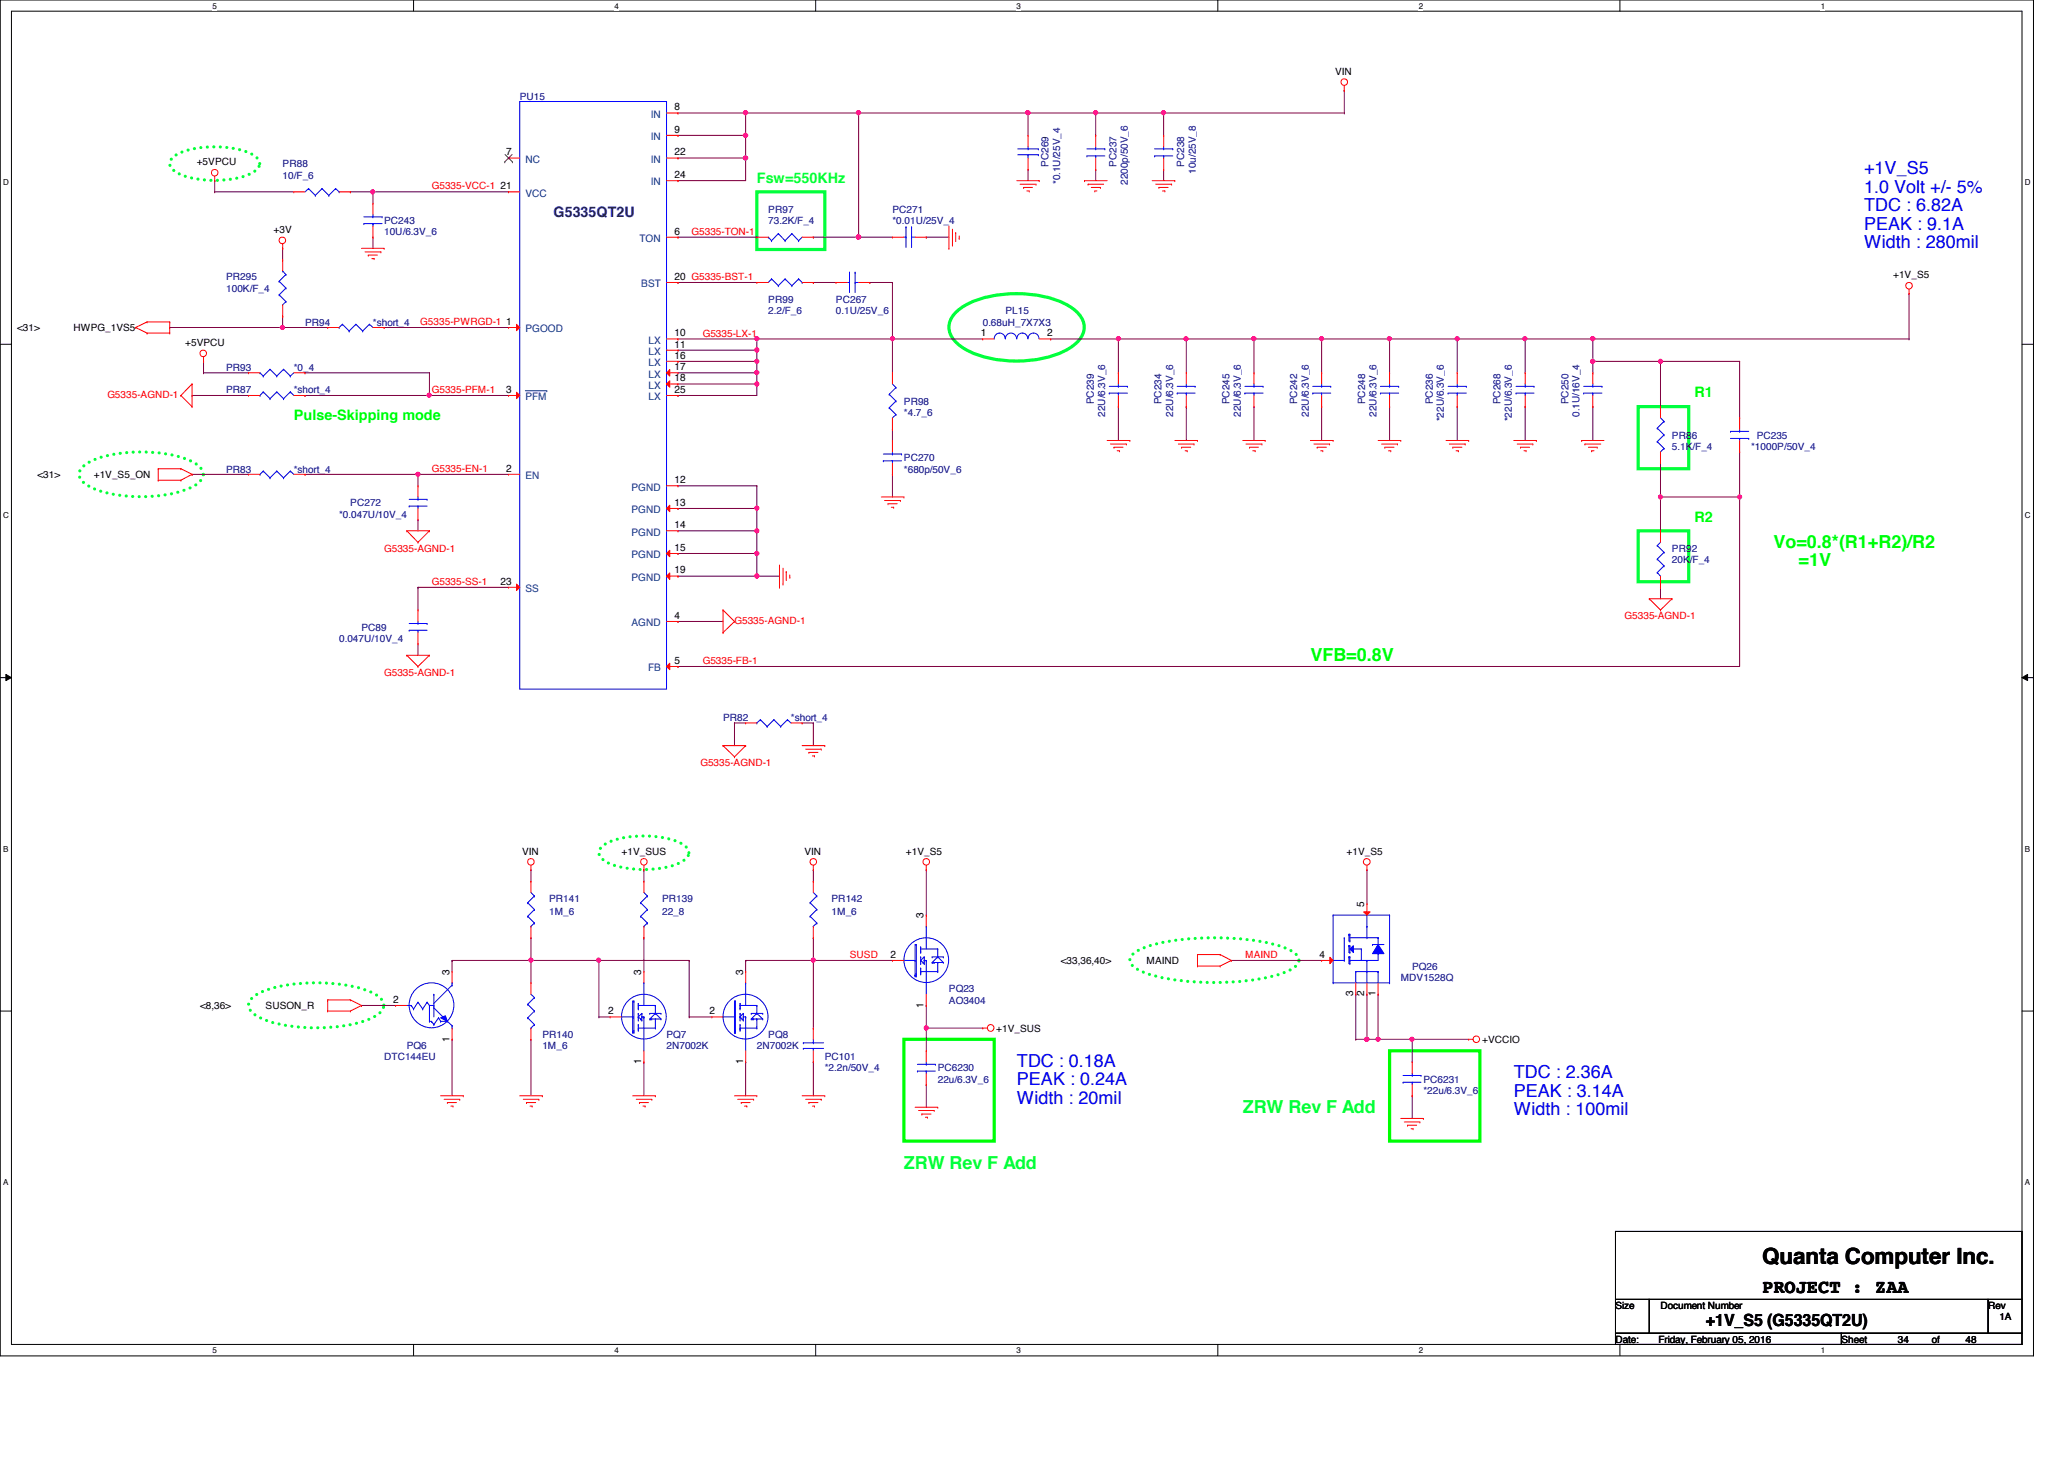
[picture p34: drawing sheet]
<svg xmlns="http://www.w3.org/2000/svg" width="297mm" height="210mm" viewBox="0 0 297 210" stroke-linecap="round" stroke-linejoin="round" font-family="sans-serif">
<defs><g id="words">
<text font-size="3.2" x="253.6" y="181.8">Quanta Computer Inc.</text>
<text font-size="2.8" x="253.6" y="186">PROJECT : ZAA</text>
<g font-size="2.6" fill="#00f">
<text x="268.3" y="25.1">+1V_S5</text>
<text x="268.3" y="27.7">1.0 Volt +/- 5%</text>
<text x="268.3" y="30.4">TDC : 6.82A</text>
<text x="268.3" y="33.1">PEAK : 9.1A</text>
<text x="268.3" y="35.7">Width : 280mil</text>
<text x="146.3" y="153.5">TDC : 0.18A</text>
<text x="217.8" y="155.1">TDC : 2.36A</text>
<text x="146.3" y="156.2">PEAK : 0.24A</text>
<text x="146.3" y="158.8">Width : 20mil</text>
<text x="217.8" y="157.8">PEAK : 3.14A</text>
<text x="217.8" y="160.4">Width : 100mil</text>
</g>
<g font-size="2.6" fill="#0f0">
<text x="255.2" y="78.8">Vo=0.8*(R1+R2)/R2</text>
<text x="258.8" y="81.4">=1V</text>
<text x="188.6" y="95">VFB=0.8V</text>
</g>
<g font-size="2.6" fill="#00ff40">
<text x="178.9" y="160.1">ZRW Rev F Add</text>
<text x="130.1" y="168.2">ZRW Rev F Add</text>
</g>
<text font-size="2.4" x="245.5" y="190.8">+1V_S5 (G5335QT2U)</text>
<text font-size="2.1" fill="#00ff40" x="108.9" y="26.3">Fsw=550KHz</text>
<text font-size="2.1" fill="#000080" x="79.7" y="31.2">G5335QT2U</text>
<g font-size="2.1" fill="#0f0">
<text x="243.9" y="57.1">R1</text>
<text x="42.3" y="60.4">Pulse-Skipping mode</text>
<text x="243.9" y="75.1">R2</text>
</g>
<g font-size="1.5" fill="#004080">
<text x="93.7" y="16.9">IN</text>
<text x="75.6" y="23.4">NC</text>
<text x="93.7" y="20.2">IN</text>
<text x="93.7" y="23.4">IN</text>
<text x="75.6" y="28.3">VCC</text>
<text x="93.7" y="26.7">IN</text>
<text x="92" y="34.8">TON</text>
<text x="92.3" y="41.3">BST</text>
<text x="75.6" y="47.8">PGOOD</text>
<text x="93.3" y="51.1">LX</text>
<text x="93.3" y="49.4">LX</text>
<text x="93.3" y="52.7">LX</text>
<text x="75.6" y="57.6">PFM</text>
<text x="93.3" y="54.3">LX</text>
<text x="93.3" y="55.9">LX</text>
<text x="93.3" y="57.6">LX</text>
<text x="75.6" y="68.9">EN</text>
<text x="90.9" y="70.6">PGND</text>
<text x="90.9" y="73.8">PGND</text>
<text x="90.9" y="77">PGND</text>
<text x="90.9" y="80.3">PGND</text>
<text x="90.9" y="83.6">PGND</text>
<text x="75.6" y="85.2">SS</text>
<text x="90.9" y="90.1">AGND</text>
<text x="93.3" y="96.6">FB</text>
</g>
<g font-size="1.5">
<text x="97.1" y="15.9">8</text>
<text x="72.9" y="22.4">7</text>
<text x="97.1" y="19.1">9</text>
<text x="97.1" y="22.4">22</text>
<text x="72" y="27.2">21</text>
<text x="97.1" y="25.6">24</text>
<text x="97.1" y="33.7">6</text>
<text x="97.1" y="40.3">20 G5335-BST-1</text>
<text x="72.9" y="46.7">1</text>
<text x="97.1" y="50">11</text>
<text x="97.1" y="48.4">10</text>
<text x="97.1" y="53.3">17</text>
<text x="97.1" y="51.6">16</text>
<text x="141.1" y="48.4">1</text>
<text x="150.7" y="48.4">2</text>
<text x="72.9" y="56.5">3</text>
<text x="97.1" y="54.9">18</text>
<text x="97.1" y="56.5">25</text>
<text x="72.9" y="67.9">2</text>
<text x="97.1" y="69.5">12</text>
<text x="97.1" y="72.8">13</text>
<text x="97.1" y="76">14</text>
<text x="97.1" y="79.2">15</text>
<text x="97.1" y="82.5">19</text>
<text x="72" y="84.1">23</text>
<text x="97.1" y="89">4</text>
<text x="97.1" y="95.5">5</text>
<text x="196.3" y="130.5" transform="rotate(-90 196.3 130.5)">5</text>
<text x="128.1" y="137.8">2</text>
<text x="132.9" y="132.1" transform="rotate(-90 132.9 132.1)">3</text>
<text x="189.9" y="137.8">4</text>
<text x="64.7" y="140.3" transform="rotate(-90 64.7 140.3)">3</text>
<text x="92.3" y="140.3" transform="rotate(-90 92.3 140.3)">3</text>
<text x="106.9" y="140.3" transform="rotate(-90 106.9 140.3)">3</text>
<text x="194.7" y="143.3" transform="rotate(-90 194.7 143.3)">3</text>
<text x="196.3" y="143.3" transform="rotate(-90 196.3 143.3)">2</text>
<text x="197.9" y="143.3" transform="rotate(-90 197.9 143.3)">1</text>
<text x="56.6" y="144.3">2</text>
<text x="64.7" y="149.9" transform="rotate(-90 64.7 149.9)">1</text>
<text x="87.5" y="145.9">2</text>
<text x="102.1" y="145.9">2</text>
<text x="132.9" y="145" transform="rotate(-90 132.9 145)">1</text>
<text x="92.3" y="153.1" transform="rotate(-90 92.3 153.1)">1</text>
<text x="106.9" y="153.1" transform="rotate(-90 106.9 153.1)">1</text>
</g>
<g font-size="1.4">
<text x="192.1" y="10.8">VIN</text>
<text x="28.3" y="23.8">+5VPCU</text>
<text x="39.4" y="33.5">+3V</text>
<text x="272.5" y="40">+1V_S5</text>
<text x="2.5" y="47.7">&lt;31&gt;</text>
<text x="10.6" y="47.7">HWPG_1VS5</text>
<text x="26.7" y="49.8">+5VPCU</text>
<text x="5.4" y="68.8">&lt;31&gt;</text>
<text x="13.5" y="68.8">+1V_S5_ON</text>
<text x="75.1" y="122.9">VIN</text>
<text x="89.4" y="122.9">+1V_SUS</text>
<text x="115.8" y="122.9">VIN</text>
<text x="130.4" y="122.9">+1V_S5</text>
<text x="193.8" y="122.9">+1V_S5</text>
<text x="152.7" y="138.7">&lt;33,36,40&gt;</text>
<text x="165" y="138.7">MAIND</text>
<text x="28.8" y="145.2">&lt;8,36&gt;</text>
<text x="38.2" y="145.2">SUSON_R</text>
<text x="143.4" y="148.5">+1V_SUS</text>
<text x="213.3" y="150.1">+VCCIO</text>
<text x="232.5" y="188.3">Size</text>
<text x="239" y="188.3">Document Number</text>
<text x="286.1" y="188.3">Rev</text>
<text x="287.7" y="189.9">1A</text>
<text x="232.5" y="193.2">Date:</text>
<text x="238.7" y="193.2">Friday, February 05, 2016</text>
<text x="265" y="193.2">Sheet</text>
<text x="273.1" y="193.2">34</text>
<text x="278" y="193.2">of</text>
<text x="282.9" y="193.2">48</text>
</g>
<g font-size="1.4" fill="#000080">
<text x="74.8" y="14.4">PU15</text>
<text x="40.7" y="24.1">PR88</text>
<text x="40.7" y="25.7">10/F_6</text>
<text x="150.9" y="24" transform="rotate(-90 150.9 24)">PC269</text>
<text x="152.6" y="26.5" transform="rotate(-90 152.6 26.5)">*0.1U/25V_4</text>
<text x="160.7" y="24" transform="rotate(-90 160.7 24)">PC237</text>
<text x="162.3" y="26.6" transform="rotate(-90 162.3 26.6)">2200p/50V_6</text>
<text x="170.4" y="24" transform="rotate(-90 170.4 24)">PC238</text>
<text x="172.1" y="25" transform="rotate(-90 172.1 25)">10u/25V_8</text>
<text x="55.3" y="32.2">PC243</text>
<text x="55.3" y="33.9">10U/6.3V_6</text>
<text x="110.6" y="30.6">PR97</text>
<text x="110.6" y="32.2">73.2K/F_4</text>
<text x="128.4" y="30.6">PC271</text>
<text x="128.4" y="32.2">*0.01U/25V_4</text>
<text x="32.6" y="40.3">PR295</text>
<text x="32.6" y="42">100K/F_4</text>
<text x="43.9" y="46.9">PR94</text>
<text x="53.7" y="46.9">*short_4</text>
<text x="110.6" y="43.6">PR99</text>
<text x="110.6" y="45.2">2.2/F_6</text>
<text x="120.3" y="43.6">PC267</text>
<text x="120.3" y="45.2">0.1U/25V_6</text>
<text x="141.4" y="46.9">0.68uH_7X7X3</text>
<text x="144.7" y="45.2">PL15</text>
<text x="32.6" y="53.3">PR93</text>
<text x="42.3" y="53.3">*0_4</text>
<text x="32.6" y="56.6">PR87</text>
<text x="42.3" y="56.6">*short_4</text>
<text x="130.1" y="58.3">PR98</text>
<text x="130.1" y="59.9">*4.7_6</text>
<text x="157.4" y="58.2" transform="rotate(-90 157.4 58.2)">PC239</text>
<text x="159" y="60" transform="rotate(-90 159 60)">22U/6.3V_6</text>
<text x="167.2" y="58.2" transform="rotate(-90 167.2 58.2)">PC234</text>
<text x="168.8" y="60" transform="rotate(-90 168.8 60)">22U/6.3V_6</text>
<text x="177" y="58.2" transform="rotate(-90 177 58.2)">PC245</text>
<text x="178.6" y="60" transform="rotate(-90 178.6 60)">22U/6.3V_6</text>
<text x="186.7" y="58.2" transform="rotate(-90 186.7 58.2)">PC242</text>
<text x="188.3" y="60" transform="rotate(-90 188.3 60)">22U/6.3V_6</text>
<text x="196.5" y="58.2" transform="rotate(-90 196.5 58.2)">PC248</text>
<text x="198.1" y="60" transform="rotate(-90 198.1 60)">22U/6.3V_6</text>
<text x="206.2" y="58.2" transform="rotate(-90 206.2 58.2)">PC236</text>
<text x="215.9" y="58.2" transform="rotate(-90 215.9 58.2)">PC268</text>
<text x="225.7" y="58.2" transform="rotate(-90 225.7 58.2)">PC250</text>
<text x="227.3" y="60" transform="rotate(-90 227.3 60)">0.1U/16V_4</text>
<text x="207.8" y="60.6" transform="rotate(-90 207.8 60.6)">*22U/6.3V_6</text>
<text x="217.6" y="60.6" transform="rotate(-90 217.6 60.6)">*22U/6.3V_6</text>
<text x="240.6" y="63.1">PR86</text>
<text x="240.6" y="64.7">5.1K/F_4</text>
<text x="252" y="64.7">*1000P/50V_4</text>
<text x="252.8" y="63.1">PC235</text>
<text x="32.6" y="68">PR83</text>
<text x="42.3" y="68">*short_4</text>
<text x="130.1" y="66.4">PC270</text>
<text x="130.1" y="68">*680p/50V_6</text>
<text x="48.8" y="74.5">*0.047U/10V_4</text>
<text x="50.4" y="72.9">PC272</text>
<text x="240.6" y="79.4">PR92</text>
<text x="240.6" y="81">20K/F_4</text>
<text x="48.8" y="92.4">0.047U/10V_4</text>
<text x="52" y="90.8">PC89</text>
<text x="104.1" y="103.8">PR82</text>
<text x="113.8" y="103.8">*short_4</text>
<text x="79" y="129.8">PR141</text>
<text x="79" y="131.7">1M_6</text>
<text x="95.3" y="129.8">PR139</text>
<text x="95.3" y="131.7">22_8</text>
<text x="119.7" y="129.8">PR142</text>
<text x="119.7" y="131.7">1M_6</text>
<text x="136.6" y="142.7">PQ23</text>
<text x="201.6" y="141.1">MDV1528Q</text>
<text x="203.2" y="139.5">PQ26</text>
<text x="78.1" y="149.3">PR140</text>
<text x="95.9" y="149.3">PQ7</text>
<text x="110.6" y="149.3">PQ8</text>
<text x="136.6" y="144.4">AO3404</text>
<text x="55.3" y="152.5">DTC144EU</text>
<text x="58.5" y="150.9">PQ6</text>
<text x="78.1" y="150.9">1M_6</text>
<text x="95.9" y="150.9">2N7002K</text>
<text x="108.9" y="150.9">2N7002K</text>
<text x="118.7" y="152.5">PC101</text>
<text x="118.7" y="154.1">*2.2n/50V_4</text>
<text x="135" y="154.1">PC6230</text>
<text x="135" y="155.8">22u/6.3V_6</text>
<text x="204.8" y="155.8">PC6231</text>
<text x="204.8" y="157.4">*22u/6.3V_6</text>
</g>
<g font-size="1.4" fill="#f00">
<text x="62.1" y="27.3">G5335-VCC-1</text>
<text x="99.5" y="33.8">G5335-TON-1</text>
<text x="60.5" y="46.8">G5335-PWRGD-1</text>
<text x="101.1" y="48.4">G5335-LX-1</text>
<text x="15.4" y="57.3">G5335-AGND-1</text>
<text x="62.1" y="56.6">G5335-PFM-1</text>
<text x="62.1" y="67.9">G5335-EN-1</text>
<text x="55.3" y="79.4">G5335-AGND-1</text>
<text x="62.1" y="84.2">G5335-SS-1</text>
<text x="105.7" y="89.8">G5335-AGND-1</text>
<text x="233.8" y="89.1">G5335-AGND-1</text>
<text x="101.1" y="95.5">G5335-FB-1</text>
<text x="55.3" y="97.2">G5335-AGND-1</text>
<text x="100.8" y="110.2">G5335-AGND-1</text>
<text x="122.3" y="137.8">SUSD</text>
<text x="179.2" y="137.8">MAIND</text>
</g>
<g font-size="1.2">
<text x="30.6" y="1.2">5</text>
<text x="88.4" y="1.2">4</text>
<text x="146.3" y="1.2">3</text>
<text x="204.2" y="1.2">2</text>
<text x="262" y="1.2">1</text>
<text x=".5" y="26.6">D</text>
<text x="291.4" y="26.6">D</text>
<text x=".5" y="74.5">C</text>
<text x="291.4" y="74.5">C</text>
<text x=".5" y="122.5">B</text>
<text x="291.4" y="122.5">B</text>
<text x=".5" y="170.5">A</text>
<text x="291.4" y="170.5">A</text>
<text x="30.6" y="194.6">5</text>
<text x="88.4" y="194.6">4</text>
<text x="146.3" y="194.6">3</text>
<text x="204.2" y="194.6">2</text>
<text x="262" y="194.6">1</text>
</g>
</g></defs>
<path d="M0 0h292.6v195.1h-292.6zM1.6 1.6h289.4v191.8h-289.4z" fill="none" stroke="#000" stroke-width=".14"/>
<g fill="#fff">
<path d="M30.6 .2h.6v1.3h-.6z"/>
<path d="M30.6 193.6h.6v1.3h-.6z"/>
</g>
<path d="M59.5 0v1.6M59.5 193.4v1.6" fill="none" stroke="#000" stroke-width=".14"/>
<g fill="#fff">
<path d="M88.4 .2h.6v1.3h-.6z"/>
<path d="M88.4 193.6h.6v1.3h-.6z"/>
</g>
<path d="M117.4 0v1.6M117.4 193.4v1.6" fill="none" stroke="#000" stroke-width=".14"/>
<g fill="#fff">
<path d="M146.3 .2h.6v1.3h-.6z"/>
<path d="M146.3 193.6h.6v1.3h-.6z"/>
</g>
<path d="M175.3 0v1.6M175.3 193.4v1.6" fill="none" stroke="#000" stroke-width=".14"/>
<g fill="#fff">
<path d="M204.2 .2h.6v1.3h-.6z"/>
<path d="M204.2 193.6h.6v1.3h-.6z"/>
</g>
<path d="M233.1 0v1.6M233.1 193.4v1.6" fill="none" stroke="#000" stroke-width=".14"/>
<g fill="#fff">
<path d="M262 .2h.6v1.3h-.6z"/>
<path d="M262 193.6h.6v1.3h-.6z"/>
<path d="M.5 25.6h.8v1.3h-.8z"/>
<path d="M291.4 25.6h.8v1.3h-.8z"/>
<path d="M.5 73.5h.8v1.3h-.8z"/>
<path d="M291.4 73.5h.8v1.3h-.8z"/>
</g>
<path d="M0 49.5h1.6M291 49.5h1.6" fill="none" stroke="#000" stroke-width=".14"/>
<g fill="#fff">
<path d="M.5 121.5h.7v1.3h-.7z"/>
<path d="M291.4 121.5h.7v1.3h-.7z"/>
</g>
<path d="M0 97.5h1.6M.8 97l.8 .5-.8 .4zM291 97.5l.8-.5v.9zM291 97.5h1.6" fill="none" stroke="#000" stroke-width=".14"/>
<path d="M.8 97l.8 .5-.8 .4zM291 97.5l.8-.5v.9z" fill="#000"/>
<g fill="#fff">
<path d="M.5 169.4h.7v1.3h-.7z"/>
<path d="M291.4 169.4h.7v1.3h-.7z"/>
</g>
<path d="M0 145.5h1.6M291 145.5h1.6" fill="none" stroke="#000" stroke-width=".14"/>
<path d="M24.8 22.7a8.3 8.3 0 0 1 4.9-1.5 12.9 12.9 0 0 1 6.8 1.1 1.28 1.28 0 0 1 .9 1.2 1.28 1.28 0 0 1-.9 1.2 13.4 13.4 0 0 1-8.9 .9 4.9 4.9 0 0 1-3.1-1.6l-.1-.5 .1-.4zM11.8 67.2a9.9 9.9 0 0 1 5.7-2 19.9 19.9 0 0 1 10 1.1 2.49 2.49 0 0 1 1.7 1.9 2.5 2.5 0 0 1-1.7 1.9 20.1 20.1 0 0 1-14.4 0 2.49 2.49 0 0 1-1.7-1.9l.1-.5zM86.6 121.8a8.3 8.3 0 0 1 4.9-1.5 12.9 12.9 0 0 1 6.8 1.2 1.28 1.28 0 0 1 .8 1.2 1.28 1.28 0 0 1-.8 1.2 13.4 13.4 0 0 1-8.9 .9 4.9 4.9 0 0 1-3.1-1.7l-.1-.4 .1-.5zM163 137.3a11.5 11.5 0 0 1 5.6-1.9 40.6 40.6 0 0 1 14.8 .5 7.6 7.6 0 0 1 3.1 1.4 1.04 1.04 0 0 1 0 1.7 11.8 11.8 0 0 1-5.6 1.9 38.3 38.3 0 0 1-15.8-.8 4.3 4.3 0 0 1-2.4-1.5l-.1-.5 .1-.4zM36.2 143.7a9.5 9.5 0 0 1 5.2-2 25.6 25.6 0 0 1 11.5 .8 3.9 3.9 0 0 1 2.2 1.6 1.5 1.5 0 0 1-.8 1.9 13.5 13.5 0 0 1-6 1.7 24 24 0 0 1-10.2-1 4 4 0 0 1-2.2-1.6l-.1-.5 .1-.5z" fill="none" stroke="#00ff40" stroke-width=".47" stroke-dasharray="0 .9"/>
<path d="M130.1 149.5h13v14.7h-13zM200 151.2h13v13h-13z" fill="none" stroke="#0f0" stroke-width=".47"/>
<path d="M108.9 27.6h9.8v8.3h-9.8zM137.5 45a10.5 10.5 0 0 1 6-2.5 16.8 16.8 0 0 1 10.1 1.4 4.1 4.1 0 0 1 2.4 3.2 3.4 3.4 0 0 1-1.5 2.6 14.8 14.8 0 0 1-9.6 2.2 12.9 12.9 0 0 1-6.8-2.2 3.2 3.2 0 0 1-1.4-3.3l.3-.7zM235.8 58.5h7.2v8.9h-7.2zM235.8 76.4h7.2v7.3h-7.2z" fill="none" stroke="#00ff40" stroke-width=".47"/>
<path d="M177.2 138.2h.1M177.2 138.2h13M133.3 147.9h.1M133.3 147.9h8.1M133.3 147.9v3.3M195.1 149.5h.1M196.7 143h.1M196.7 143v6.5h-1.6M203.2 149.5h.1M203.2 149.5h8.2" fill="none" stroke="#800040" stroke-width=".14"/>
<circle cx="196.7" cy="149.5" r=".31" fill="#f0f"/>
<circle cx="196.7" cy="149.5" r=".31" fill="none" stroke="#f0f" stroke-width=".14"/>
<path d="M195.1 143h.1M195.1 143v6.5M198.3 143h.1M198.3 143v6.5" fill="none" stroke="#800040" stroke-width=".14"/>
<circle cx="198.3" cy="149.5" r=".3" fill="#f0f"/>
<circle cx="198.3" cy="149.5" r=".3" fill="none" stroke="#f0f" stroke-width=".14"/>
<g fill="none" stroke="#800040" stroke-width=".14">
<path d="M65.1 138.2h.1M65.1 138.2h21.1M76.4 134.9h.1M76.4 125.1h.1M76.4 138.2h.1M76.4 125.1v1.7M76.4 134.9v3.3M92.7 125.1h.1M92.7 125.1v1.7M117 125.1h.1M117 125.1v1.7M133.3 125.1h.1"/>
<path d="M133.3 125.1v6.6M65.1 149.5h.1M65.1 149.5v8.1M76.4 149.5h.1M76.4 149.5v8.1M92.7 152.8h.1M92.7 152.8v4.8M99.2 146.3h.1M99.2 146.3h3.2M107.3 152.8h.1M107.3 152.8v4.8"/>
</g>
<circle cx="76.4" cy="138.1" r=".3" fill="#f0f"/>
<circle cx="76.4" cy="138.1" r=".3" fill="none" stroke="#f0f" stroke-width=".14"/>
<path d="M65.1 138.2h.1M65.1 138.2v1.6M76.4 138.2h.1M76.4 138.2v3.2M86.2 138.2h.1M86.2 138.2v8.1M86.2 138.2h13M92.7 134.9h.1M92.7 134.9v4.9M99.2 138.2h.1M99.2 138.2v8.1" fill="none" stroke="#800040" stroke-width=".14"/>
<circle cx="86.1" cy="138.1" r=".3" fill="#f0f"/>
<circle cx="86.1" cy="138.1" r=".3" fill="none" stroke="#f0f" stroke-width=".14"/>
<path d="M107.3 138.2h.1M107.3 138.2h21.1M107.3 138.2v1.6M117 138.2h.1M117 134.9h.1M117 134.9v13M52 144.7h.1M52 144.7h4.9M86.2 146.3h.1M86.2 146.3h1.6M117 152.8h.1M117 152.8v4.8" fill="none" stroke="#800040" stroke-width=".14"/>
<circle cx="117" cy="138.1" r=".3" fill="#f0f"/>
<circle cx="117" cy="138.1" r=".3" fill="none" stroke="#f0f" stroke-width=".14"/>
<path d="M196.7 125.1h.1M196.7 125.1v4.9M133.3 156h.1M133.3 144.7h.1M133.3 144.7v3.2M133.3 156v3.3M196.7 149.5h.1M196.7 149.5h1.6M203.2 149.5h.1M203.2 157.6h.1M203.2 149.5v3.3M203.2 157.6v3.3" fill="none" stroke="#800040" stroke-width=".14"/>
<circle cx="133.3" cy="147.9" r=".31" fill="#f0f"/>
<circle cx="133.3" cy="147.9" r=".31" fill="none" stroke="#f0f" stroke-width=".14"/>
<path d="M198.3 149.5h.1M198.3 149.5h4.9" fill="none" stroke="#800040" stroke-width=".14"/>
<circle cx="203.2" cy="149.5" r=".3" fill="#f0f"/>
<circle cx="203.2" cy="149.5" r=".3" fill="none" stroke="#f0f" stroke-width=".14"/>
<path d="M24.4 47.1h.1M24.4 47.1h16.3" fill="none" stroke="#800040" stroke-width=".14"/>
<circle cx="40.6" cy="47.1" r=".3" fill="#f0f"/>
<circle cx="40.6" cy="47.1" r=".3" fill="none" stroke="#f0f" stroke-width=".14"/>
<path d="M40.7 45.5h.1M40.7 45.5v1.6M209.7 48.8h.1M209.7 48.8h19.5M219.5 48.8h.1M219.5 48.8v4.8M229.2 52h.1M229.2 52h9.8" fill="none" stroke="#800040" stroke-width=".14"/>
<circle cx="219.5" cy="48.7" r=".3" fill="#f0f"/>
<circle cx="219.5" cy="48.7" r=".3" fill="none" stroke="#f0f" stroke-width=".14"/>
<path d="M219.5 58.5h.1M219.5 58.5v4.9M250.4 71.5h.1M250.4 71.5v24.4" fill="none" stroke="#800040" stroke-width=".14"/>
<circle cx="250.4" cy="71.5" r=".3" fill="#f0f"/>
<circle cx="250.4" cy="71.5" r=".3" fill="none" stroke="#f0f" stroke-width=".14"/>
<path d="M97.6 16.3h.1M97.6 16.3h9.7M123.6 16.3h.1M123.6 16.3v17.8h-6.6M117 34.1h.1" fill="none" stroke="#800040" stroke-width=".14"/>
<circle cx="123.5" cy="34.1" r=".32" fill="#f0f"/>
<circle cx="123.5" cy="34.1" r=".32" fill="none" stroke="#f0f" stroke-width=".14"/>
<path d="M107.3 16.3h.1M107.3 16.3h16.3" fill="none" stroke="#800040" stroke-width=".14"/>
<circle cx="107.3" cy="16.2" r=".31" fill="#f0f"/>
<circle cx="107.3" cy="16.2" r=".31" fill="none" stroke="#f0f" stroke-width=".14"/>
<path d="M148 16.3h.1M148 16.3v3.2M157.7 16.3h.1M157.7 16.3v3.2M193.5 13h.1M193.5 13v3.3M53.7 34.1h.1M53.7 34.1v1.6M107.3 22.7h.1M107.3 22.7v3.3M148 24.4h.1M148 24.4v1.6" fill="none" stroke="#800040" stroke-width=".14"/>
<circle cx="107.3" cy="22.7" r=".31" fill="#f0f"/>
<circle cx="107.3" cy="22.7" r=".31" fill="none" stroke="#f0f" stroke-width=".14"/>
<path d="M167.5 16.3h26M193.5 16.3h.1" fill="none" stroke="#800040" stroke-width=".14"/>
<circle cx="167.4" cy="16.2" r=".3" fill="#f0f"/>
<circle cx="167.4" cy="16.2" r=".3" fill="none" stroke="#f0f" stroke-width=".14"/>
<path d="M148 16.3h.1M148 16.3h9.7M97.6 26h.1M97.6 26h9.7M97.6 69.9h.1M97.6 79.6h.1M97.6 69.9h11.3M97.6 79.6h11.3" fill="none" stroke="#800040" stroke-width=".14"/>
<circle cx="108.9" cy="79.6" r=".3" fill="#f0f"/>
<circle cx="108.9" cy="79.6" r=".3" fill="none" stroke="#f0f" stroke-width=".14"/>
<path d="M108.9 82.9h.1M108.9 82.9h3.3" fill="none" stroke="#800040" stroke-width=".14"/>
<circle cx="108.9" cy="82.9" r=".31" fill="#f0f"/>
<circle cx="108.9" cy="82.9" r=".31" fill="none" stroke="#f0f" stroke-width=".14"/>
<path d="M97.6 40.6h.1M97.6 40.6h11.3M108.9 55.2h.1M108.9 55.2v1.7M97.6 73.2h.1M97.6 76.4h.1M97.6 76.4h11.3M108.9 69.9h.1M108.9 69.9v3.3h-11.3M97.6 82.9h.1M97.6 82.9h11.3" fill="none" stroke="#800040" stroke-width=".14"/>
<circle cx="108.9" cy="55.2" r=".3" fill="#f0f"/>
<circle cx="108.9" cy="55.2" r=".3" fill="none" stroke="#f0f" stroke-width=".14"/>
<path d="M97.6 56.9h.1M97.6 56.9h11.3M108.9 48.8h.1M108.9 48.8v1.6" fill="none" stroke="#800040" stroke-width=".14"/>
<circle cx="108.9" cy="50.4" r=".31" fill="#f0f"/>
<circle cx="108.9" cy="50.4" r=".31" fill="none" stroke="#f0f" stroke-width=".14"/>
<circle cx="108.9" cy="48.7" r=".3" fill="#f0f"/>
<circle cx="108.9" cy="48.7" r=".3" fill="none" stroke="#f0f" stroke-width=".14"/>
<path d="M97.6 50.4h.1M97.6 50.4h11.3M108.9 52h.1M108.9 52v1.6" fill="none" stroke="#800040" stroke-width=".14"/>
<circle cx="108.9" cy="53.6" r=".3" fill="#f0f"/>
<circle cx="108.9" cy="53.6" r=".3" fill="none" stroke="#f0f" stroke-width=".14"/>
<circle cx="108.9" cy="52" r=".3" fill="#f0f"/>
<circle cx="108.9" cy="52" r=".3" fill="none" stroke="#f0f" stroke-width=".14"/>
<path d="M53.7 27.6h.1M53.7 27.6h19.5M97.6 53.6h.1M97.6 53.6h11.3M60.2 84.5h.1M60.2 84.5h13" fill="none" stroke="#800040" stroke-width=".14"/>
<circle cx="53.6" cy="27.6" r=".3" fill="#f0f"/>
<circle cx="53.6" cy="27.6" r=".3" fill="none" stroke="#f0f" stroke-width=".14"/>
<path d="M107.3 16.3h.1M107.3 16.3v3.2M53.7 27.6h.1M53.7 27.6v1.7M97.6 55.2h.1M97.6 52h.1M108.9 53.6h.1M108.9 50.4h.1M108.9 50.4v1.6h-11.3M108.9 53.6v1.6h-11.3" fill="none" stroke="#800040" stroke-width=".14"/>
<circle cx="107.3" cy="19.5" r=".31" fill="#f0f"/>
<circle cx="107.3" cy="19.5" r=".31" fill="none" stroke="#f0f" stroke-width=".14"/>
<g fill="none" stroke="#800040" stroke-width=".14">
<path d="M97.6 19.5h.1M97.6 19.5h9.7M107.3 19.5h.1M107.3 19.5v3.2h-9.7M97.6 22.7h.1M40.7 47.1h.1M40.7 47.1h6.5M55.3 47.1h.1M55.3 47.1h17.9M128.4 48.8h.1M128.4 48.8h13M190.2 48.8h.1"/>
<path d="M190.2 48.8h9.8M200 58.5h.1M200 48.8h.1M200 48.8v4.8M200 58.5v4.9M274.7 42.2h.1M274.7 42.2v6.6M60.2 74.8h.1M60.2 74.8v1.6M60.2 92.6h.1M60.2 84.5h.1M60.2 84.5v3.3"/>
<path d="M60.2 92.6v1.7M97.6 89.4h.1M97.6 89.4h6.5"/>
</g>
<circle cx="199.9" cy="48.7" r=".3" fill="#f0f"/>
<circle cx="199.9" cy="48.7" r=".3" fill="none" stroke="#f0f" stroke-width=".14"/>
<g fill="none" stroke="#800040" stroke-width=".14">
<path d="M29.3 52h.1M29.3 53.6h.1M29.3 52v1.6M29.3 53.6h6.5M128.4 40.6h.1M128.4 40.6v8.2M151.2 48.8h.1M151.2 48.8h9.7M43.9 68.2h.1M43.9 68.2h16.3M60.2 68.2h.1M60.2 68.2v1.7"/>
<path d="M97.6 95.9h.1M97.6 95.9h152.8"/>
</g>
<circle cx="60.2" cy="68.2" r=".3" fill="#f0f"/>
<circle cx="60.2" cy="68.2" r=".3" fill="none" stroke="#f0f" stroke-width=".14"/>
<path d="M108.9 73.2h.1M108.9 73.2v3.2" fill="none" stroke="#800040" stroke-width=".14"/>
<circle cx="108.9" cy="76.4" r=".3" fill="#f0f"/>
<circle cx="108.9" cy="76.4" r=".3" fill="none" stroke="#f0f" stroke-width=".14"/>
<circle cx="108.9" cy="73.1" r=".3" fill="#f0f"/>
<circle cx="108.9" cy="73.1" r=".3" fill="none" stroke="#f0f" stroke-width=".14"/>
<path d="M43.9 56.9h.1M43.9 56.9h17.9M239 66.6h.1M239 66.6v4.9" fill="none" stroke="#800040" stroke-width=".14"/>
<circle cx="61.8" cy="56.8" r=".3" fill="#f0f"/>
<circle cx="61.8" cy="56.8" r=".3" fill="none" stroke="#f0f" stroke-width=".14"/>
<g fill="none" stroke="#800040" stroke-width=".14">
<path d="M123.6 34.1h.1M123.6 34.1h4.8M133.3 34.1h.1M133.3 34.1h3.3M27.6 56.9h.1M27.6 56.9h8.2M61.8 53.6h.1M61.8 56.9h.1M61.8 53.6v3.3M61.8 56.9h11.4M97.6 48.8h.1M97.6 48.8h30.8"/>
<path d="M108.9 48.8h.1M170.7 58.5h.1M170.7 48.8h.1M170.7 48.8h9.8M170.7 58.5v4.9M180.5 58.5h.1M180.5 48.8h.1M180.5 48.8v4.8M180.5 58.5v4.9M190.2 58.5h.1M190.2 58.5v4.9M60.2 68.2h.1"/>
<path d="M60.2 68.2h13M108.9 76.4h.1M108.9 79.6h.1M108.9 76.4v6.5M250.4 65h.1M250.4 65v6.5"/>
</g>
<circle cx="180.4" cy="48.7" r=".31" fill="#f0f"/>
<circle cx="180.4" cy="48.7" r=".31" fill="none" stroke="#f0f" stroke-width=".14"/>
<path d="M190.2 48.8h.1M190.2 48.8v4.8" fill="none" stroke="#800040" stroke-width=".14"/>
<circle cx="190.2" cy="48.7" r=".3" fill="#f0f"/>
<circle cx="190.2" cy="48.7" r=".3" fill="none" stroke="#f0f" stroke-width=".14"/>
<path d="M43.9 53.6h.1M43.9 53.6h17.9M160.9 58.5h.1M160.9 48.8h.1M160.9 48.8v4.8M160.9 58.5v4.9" fill="none" stroke="#800040" stroke-width=".14"/>
<circle cx="160.9" cy="48.7" r=".3" fill="#f0f"/>
<circle cx="160.9" cy="48.7" r=".3" fill="none" stroke="#f0f" stroke-width=".14"/>
<path d="M160.9 48.8h.1M160.9 48.8h9.8M170.7 48.8h.1M170.7 48.8v4.8" fill="none" stroke="#800040" stroke-width=".14"/>
<circle cx="170.7" cy="48.7" r=".3" fill="#f0f"/>
<circle cx="170.7" cy="48.7" r=".3" fill="none" stroke="#f0f" stroke-width=".14"/>
<path d="M239 52h.1M239 52h11.4M239 71.5h.1M239 71.5h11.4" fill="none" stroke="#800040" stroke-width=".14"/>
<circle cx="239" cy="52" r=".3" fill="#f0f"/>
<circle cx="239" cy="52" r=".3" fill="none" stroke="#f0f" stroke-width=".14"/>
<path d="M229.2 58.5h.1M229.2 58.5v4.9M250.4 52h.1M250.4 52v8.1M239 71.5h.1M239 71.5v4.9" fill="none" stroke="#800040" stroke-width=".14"/>
<circle cx="239" cy="71.5" r=".3" fill="#f0f"/>
<circle cx="239" cy="71.5" r=".3" fill="none" stroke="#f0f" stroke-width=".14"/>
<path d="M229.2 48.8h.1M229.2 48.8v3.2M128.4 61.8h.1M128.4 61.8v1.6" fill="none" stroke="#800040" stroke-width=".14"/>
<circle cx="229.2" cy="52" r=".31" fill="#f0f"/>
<circle cx="229.2" cy="52" r=".31" fill="none" stroke="#f0f" stroke-width=".14"/>
<circle cx="229.2" cy="48.7" r=".31" fill="#f0f"/>
<circle cx="229.2" cy="48.7" r=".31" fill="none" stroke="#f0f" stroke-width=".14"/>
<g fill="none" stroke="#800040" stroke-width=".14">
<path d="M97.6 34.1h.1M97.6 34.1h11.3M117 40.6h.1M117 40.6h3.3M125.2 40.6h.1M125.2 40.6h3.2M128.4 48.8h.1M128.4 48.8v4.8M180.5 48.8h.1M180.5 48.8h9.7M229.2 52h.1M229.2 52v1.6"/>
<path d="M239 52h.1M239 52v6.5M128.4 68.2h.1M128.4 68.2v3.3M239 84.5h.1M239 84.5v1.6M105.7 104h.1M105.7 104v3.3M115.4 104h.1M115.4 104h1.6M117 104h.1M117 104v3.3"/>
</g>
<circle cx="128.4" cy="48.7" r=".3" fill="#f0f"/>
<circle cx="128.4" cy="48.7" r=".3" fill="none" stroke="#f0f" stroke-width=".14"/>
<path d="M123.6 16.3h.1M123.6 16.3h24.4M105.7 104h.1M105.7 104h1.6" fill="none" stroke="#800040" stroke-width=".14"/>
<circle cx="147.9" cy="16.2" r=".31" fill="#f0f"/>
<circle cx="147.9" cy="16.2" r=".31" fill="none" stroke="#f0f" stroke-width=".14"/>
<circle cx="123.6" cy="16.2" r=".31" fill="#f0f"/>
<circle cx="123.6" cy="16.2" r=".31" fill="none" stroke="#f0f" stroke-width=".14"/>
<path d="M200 48.8h.1M200 48.8h9.7M209.7 58.5h.1M209.7 48.8h.1M209.7 48.8v4.8M209.7 58.5v4.9" fill="none" stroke="#800040" stroke-width=".14"/>
<circle cx="209.7" cy="48.7" r=".3" fill="#f0f"/>
<circle cx="209.7" cy="48.7" r=".3" fill="none" stroke="#f0f" stroke-width=".14"/>
<g fill="none" stroke="#800040" stroke-width=".14">
<path d="M157.7 16.3h.1M157.7 16.3h9.8M167.5 16.3h.1M167.5 16.3v3.2M30.9 27.6h.1M30.9 26h.1M30.9 27.6h11.4M30.9 26v1.6M50.4 27.6h.1M50.4 27.6h3.3M229.2 48.8h45.5M274.7 48.8h.1"/>
<path d="M27.6 68.2h.1M27.6 68.2h8.2"/>
</g>
<circle cx="157.7" cy="16.2" r=".3" fill="#f0f"/>
<circle cx="157.7" cy="16.2" r=".3" fill="none" stroke="#f0f" stroke-width=".14"/>
<path d="M40.7 35.7h.1M40.7 35.7v1.7M157.7 24.4h.1M157.7 24.4v1.6M167.5 24.4h.1M167.5 24.4v1.6" fill="none" stroke="#800040" stroke-width=".14"/>
<g fill="none" stroke="#f00" stroke-width=".14">
<path d="M193.5 13h.1M193.5 12.3v.7M30.9 26h.1M30.9 25.4v.6M40.7 35.7h.1M40.7 35.1v.6M52 35.7h3.3M52.5 36.2h2.3M53 36.7h.1M53 36.7h1.3M53.5 37.2h.3M53.8 37.2h.1"/>
<path d="M54.8 36.2h.1M55.3 35.7h.1M136.6 35.7h.1M136.6 32.5v3.2M137.1 35.3h.1M137.1 33v2.3M137.5 33.5h.1M137.5 33.5v1.3M138 34.3h.1M138 34v.3M146.3 26h3.3M146.8 26.5h2.3"/>
<path d="M147.3 27h.1M147.3 27h1.3M147.8 27.5h.3M148.1 27.5h.1M149.1 26.5h.1M149.6 26h.1M156.1 26h.1M156.1 26h3.2M156.6 26.5h.1M156.6 26.5h2.2M157.1 27h1.3M157.6 27.5h.1"/>
<path d="M157.6 27.5h.3M158.4 27h.1M165.8 26h3.3M166.3 26.5h2.3M166.8 27h.1M166.8 27h1.3M167.3 27.5h.3M167.6 27.5h.1M168.6 26.5h.1M169.1 26h.1M19.5 47.1h.1M19.5 47.1l1.7 .8"/>
<path d="M21.2 47.9h.1M21.2 46.3h.1M21.2 47.9h3.2M21.2 46.3l-1.7 .8M21.2 46.3h3.2M24.4 46.3h.1M24.4 47.9h.1M24.4 46.3v1.6M26 56.9h.1M26 56.9l1.6 1.6M27.6 58.5h.1M27.6 55.2h.1"/>
<path d="M27.6 55.2v3.3M27.6 55.2l-1.6 1.7M29.3 52h.1M29.3 51.4v.6M274.7 42.2h.1M274.7 41.6v.6M22.8 67.4h.1M22.8 69.1h.1M22.8 67.4h3.2M22.8 67.4v1.7M22.8 69.1h3.2M26 67.4h.1"/>
<path d="M26 69.1h.1M26 67.4l1.6 .8M27.6 68.2h.1M27.6 68.2l-1.6 .9M58.5 76.4h.1M58.5 76.4h3.3M58.5 76.4l1.7 1.6M60.2 78h.1M61.8 76.4h.1M61.8 76.4l-1.6 1.6M126.8 71.5h3.3M127.3 72h2.3"/>
<path d="M127.8 72.5h.1M127.8 72.5h1.3M128.3 73h.3M128.6 73h.1M129.6 72h.1M130.1 71.5h.1M159.3 63.4h3.3M159.8 63.9h2.3M160.3 64.3h.1M160.3 64.3h1.3M160.8 64.9h.3M161.1 64.9h.1"/>
<path d="M162.1 63.9h.1M162.6 63.4h.1M169.1 63.4h3.2M169.6 63.9h2.2M170 64.3h.1M170 64.3h1.4M170.6 64.9h.3M170.9 64.9h.1M171.8 63.9h.1M172.3 63.4h.1M178.9 63.4h3.2M179.3 63.9h2.3"/>
<path d="M179.8 64.3h.1M179.8 64.3h1.3M180.3 64.9h.3M180.6 64.9h.1M181.6 63.9h.1M182.1 63.4h.1M188.6 63.4h3.3M189.1 63.9h2.2M189.6 64.3h.1M189.6 64.3h1.3M190.1 64.9h.3M190.4 64.9h.1"/>
<path d="M191.3 63.9h.1M191.9 63.4h.1M198.3 63.4h3.3M198.8 63.9h2.3M199.3 64.3h.1M199.3 64.3h1.3M199.8 64.9h.3M200.1 64.9h.1M201.1 63.9h.1M201.6 63.4h.1M208.1 63.4h3.3M208.6 63.9h2.3"/>
<path d="M209.1 64.3h.1M209.1 64.3h1.3M209.5 64.9h.4M209.9 64.9h.1M210.9 63.9h.1M211.4 63.4h.1M217.8 63.4h3.3M218.4 63.9h2.2M218.8 64.3h.1M218.8 64.3h1.3M219.3 64.9h.3M219.6 64.9h.1"/>
<path d="M220.6 63.9h.1M221.1 63.4h.1M227.6 63.4h.1M227.6 63.4h3.2M228.1 63.9h.1M228.1 63.9h2.3M228.6 64.3h1.3M229.1 64.9h.1M229.1 64.9h.3M229.9 64.3h.1M239 76.4h.1M239 76.4v1.6"/>
<path d="M58.5 94.3h.1M58.5 94.3h3.3M58.5 94.3l1.7 1.6M60.2 95.9h.1M61.8 94.3h.1M61.8 94.3l-1.6 1.6M104.1 91h.1M104.1 87.8h.1M104.1 87.8v3.2M104.1 87.8l1.6 1.6M105.7 89.4h.1M105.7 89.4l-1.6 1.6"/>
<path d="M112.2 84.5h.1M112.2 81.3v3.2M112.7 84h.1M112.7 81.7v2.3M113.2 82.3h.1M113.2 82.3v1.2M113.7 83.1h.1M113.7 82.7v.4M237.4 86.1h.1M237.4 86.1h3.2M237.4 86.1l1.6 1.7M239 87.8h.1"/>
<path d="M239 84.5h.1M239 82.9v1.6M240.6 86.1h.1M240.6 86.1l-1.6 1.7M104.1 107.3h.1M104.1 107.3h3.2M104.1 107.3l1.6 1.6M105.7 108.9h.1M107.3 107.3h.1M107.3 107.3l-1.6 1.6M115.4 107.3h3.3M115.9 107.8h2.3"/>
<path d="M116.4 108.2h.1M116.4 108.2h1.3M116.9 108.8h.3M117.2 108.8h.1M118.2 107.8h.1M118.7 107.3h.1M76.4 125.1h.1M76.4 124.5v.6M92.7 125.1h.1M92.7 124.5v.6M117 125.1h.1M117 124.5v.6"/>
<path d="M133.3 125.1h.1M133.3 124.5v.6M172.3 137.3h.1M172.3 139h.1M172.3 139h3.3M172.3 137.3h3.3M172.3 137.3v1.7M175.6 139h.1M175.6 137.3h.1M175.6 137.3l1.6 .9M177.2 138.2h.1M177.2 138.2l-1.6 .8"/>
<path d="M196.7 125.1h.1M196.7 124.5v.6M47.2 143.8h.1M47.2 145.5h.1M47.2 145.5h3.2M47.2 143.8h3.2M47.2 143.8v1.7M50.4 145.5h.1M50.4 143.8h.1M50.4 143.8l1.6 .9M52 144.7h.1M52 144.7l-1.6 .8"/>
<path d="M63.4 157.6h3.3M63.9 158.2h2.3M64.4 158.6h.1M64.4 158.6h1.3M64.9 159.1h.3M65.2 159.1h.1M66.2 158.2h.1M66.7 157.6h.1M74.8 157.6h3.3M75.3 158.2h2.3M75.8 158.6h.1M75.8 158.6h1.3"/>
<path d="M76.3 159.1h.3M76.6 159.1h.1M77.6 158.2h.1M78.1 157.6h.1M91.1 157.6h3.2M91.6 158.2h2.2M92 158.6h.1M92 158.6h1.3M92.5 159.1h.3M92.8 159.1h.1M93.8 158.2h.1M94.3 157.6h.1"/>
<path d="M105.7 157.6h3.2M106.2 158.2h2.3M106.7 158.6h.1M106.7 158.6h1.2M107.1 159.1h.4M107.5 159.1h.1M108.5 158.2h.1M108.9 157.6h.1M115.4 157.6h3.3M115.9 158.2h2.3M116.4 158.6h.1M116.4 158.6h1.3"/>
<path d="M116.9 159.1h.3M117.2 159.1h.1M118.2 158.2h.1M118.7 157.6h.1M131.7 159.3h3.3M132.2 159.8h2.2M134.4 159.8h.1M135 159.3h.1M141.4 147.9h.1M141.4 147.9h.7M211.4 149.5h.1M211.4 149.5h.6"/>
<path d="M132.7 160.3h.1M132.7 160.3h1.3M133.2 160.7h.3M133.5 160.7h.1M201.6 160.9h3.2M202.1 161.4h2.2M202.6 161.9h.1M202.6 161.9h1.3M203.1 162.4h.3M203.4 162.4h.1M204.3 161.4h.1M204.8 160.9h.1"/>
<circle cx="193.5" cy="11.8" r=".47"/>
<circle cx="30.9" cy="24.8" r=".47"/>
<circle cx="40.6" cy="34.6" r=".47"/>
<circle cx="29.2" cy="50.8" r=".47"/>
<circle cx="274.7" cy="41.1" r=".47"/>
<circle cx="76.4" cy="124" r=".47"/>
<circle cx="92.7" cy="124" r=".47"/>
<circle cx="117" cy="124" r=".47"/>
<circle cx="133.3" cy="124" r=".47"/>
<circle cx="196.7" cy="124" r=".48"/>
<circle cx="142.6" cy="147.9" r=".48"/>
<circle cx="212.5" cy="149.5" r=".47"/>
</g>
<path d="M232.5 177.2h58.5v9.7h-58.5zM232.5 186.9h4.9v4.9h-4.9zM232.5 191.8h32.5v1.6h-32.5zM237.4 186.9h48.7v4.9h-48.7zM265 191.8h26v1.6h-26zM286.1 186.9h4.9v4.9h-4.9z" fill="none" stroke="#000" stroke-width=".14"/>
<path d="M238.5 78.5h.1M238.5 78.5l1 1M239 78l-.5 .5M239.5 79.5h.1M239.5 79.5l-1 .9M238.5 80.4h.1M238.5 82.4h.1M238.5 80.4l1 1M238.5 82.4l.5 .5M239 82.9h.1M239.5 81.4h.1M239.5 81.4l-1 1" fill="none" stroke="#00f" stroke-width=".14"/>
<path d="M63.4 146.4l.7-.3 .3 .8z" fill="#00f"/>
<g fill="none" stroke="#00f" stroke-width=".14">
<path d="M74.8 14.6h21.1v84.5h-21.1zM40.7 39h.1M40.7 39l.4 .5M41.1 39.5h.1M41.1 39.5l-.9 1M44.4 27.1h.1M44.4 27.1l-.5 .5M44.4 27.1l1 1M45.4 28.1h.1M46.4 27.1h.1M46.4 27.1l-1 1M46.4 27.1l.9 1"/>
<path d="M47.3 28.1h.1M48.3 27.1h.1M48.3 27.1l-1 1M48.3 27.1l.5 .5M48.8 27.6h.1M52.4 32.2h.1M52.4 32.2h2.6M52.4 31.2h2.6M53.7 31.2h.1M53.7 32.2h.1M53.7 30.9v.3M53.7 32.2v.3"/>
<path d="M55 31.2h.1M122.3 39.2h.1M122.3 39.2v2.9M123.1 39.2h.1M123.1 39.2v2.9M130.1 34.1h.3M130.4 34.1h.1M130.4 32.6h.1M130.4 32.6v3M131.2 32.6h.1M131.2 34.1h.1M131.2 34.1h.5"/>
<path d="M131.2 32.6v3M166.2 22.4h.1M166.2 22.4h2.6M166.2 21.4h2.6M167.5 21.4h.1M167.5 22.4h.1M167.5 21.1v.3M167.5 22.4v.3M168.8 21.4h.1M37.4 56.9h.1M37.9 56.4h.1M37.9 56.4l1 1"/>
<path d="M37.9 56.4l-.5 .5M38.9 57.4h.1M39.8 56.4h.1M39.8 56.4l1 1M39.8 56.4l-.9 1M40.2 42.4h.1M40.2 40.5h.1M40.2 42.4l.9 1M40.2 40.5l.9 .9M40.8 57.4h.1M41.1 43.4h.1M41.1 41.4h.1"/>
<path d="M41.1 43.4l-.4 .5M41.1 41.4l-.9 1M41.8 56.4h.1M41.8 56.4l.5 .5M41.8 56.4l-1 1M122 40.6h.3M122.3 40.6h.1M123.1 40.6h.1M123.1 40.6h.5M144.6 48.7a.78 .78 0 0 0-.8-.8 .78 .78 0 0 0-.7 .9M146.3 48.7a.81 .81 0 0 0-.8-.8 .81 .81 0 0 0-.8 .9M147.9 48.7a.78 .78 0 0 0-.8-.8 .78 .78 0 0 0-.8 .9"/>
<path d="M149.5 48.7a.78 .78 0 0 0-.8-.8 .78 .78 0 0 0-.7 .9M159.6 56.6h.1M159.6 56.6h2.7M159.6 55.6h2.7M160.9 55.6h.1M160.9 56.6h.1M160.9 55.2v.4M160.9 56.6v.3M162.3 55.6h.1M169.4 56.6h.1M169.4 56.6h2.6M169.4 55.6h2.6"/>
<path d="M170.7 55.6h.1M170.7 56.6h.1M170.7 55.2v.4M170.7 56.6v.3M172 55.6h.1M188.9 56.6h.1M188.9 56.6h2.6M188.9 55.6h2.6M190.2 55.6h.1M190.2 56.6h.1M190.2 55.2v.4M190.2 56.6v.3"/>
<path d="M191.5 55.6h.1M218.2 56.6h.1M218.2 56.6h2.6M218.2 55.6h2.6M219.5 55.6h.1M219.5 56.6h.1M219.5 55.2v.4M219.5 56.6v.3M220.8 55.6h.1M37.4 68.2h.1M37.9 67.8h.1M37.9 67.8l1 .9"/>
<path d="M37.9 67.8l-.5 .4M38.9 68.7h.1M39.8 67.8h.1M39.8 67.8l1 .9M39.8 67.8l-.9 .9M40.8 68.7h.1M41.8 67.8h.1M41.8 67.8l.5 .4M41.8 67.8l-1 .9M58.9 72.8h.1M58.9 72.8h2.6M58.9 71.8h2.6"/>
<path d="M60.2 71.8h.1M60.2 72.8h.1M60.2 71.5v.3M60.2 72.8v.4M61.5 71.8h.1M238.5 61.6h.1M238.5 63.5h.1M238.5 61.6l1 1M238.5 63.5l1 1M239 65h.1M239 60.1l.5 .5M239.5 60.6h.1"/>
<path d="M239.5 62.6h.1M239.5 64.5h.1M239.5 60.6l-1 1M239.5 62.6l-1 .9M239.5 64.5l-.5 .5M108.9 104h.1M109.4 103.5h.1M109.4 103.5l1 1M109.4 103.5l-.5 .5M110.4 104.5h.1M111.4 103.5h.1M111.4 103.5l.9 1"/>
<path d="M111.4 103.5l-1 1M112.3 104.5h.1M113.3 103.5h.1M113.3 103.5l.5 .5M113.3 103.5l-1 1M75.9 129.9h.1M75.9 131.8h.1M75.9 129.9l1 1M75.9 131.8l1 1M76.4 133.3h.1M76.4 128.4l.5 .5M76.9 128.9h.1"/>
<path d="M76.9 130.9h.1M76.9 132.8h.1M76.9 128.9l-1 1M76.9 130.9l-1 .9M76.9 132.8l-.5 .5M92.2 129.9h.1M92.2 131.8h.1M92.2 129.9l1 1M92.2 131.8l1 1M92.7 133.3h.1M92.7 128.4l.5 .5M93.2 128.9h.1"/>
<path d="M93.2 130.9h.1M93.2 132.8h.1M93.2 128.9l-1 1M93.2 130.9l-1 .9M93.2 132.8l-.5 .5M116.6 129.9h.1M116.6 131.8h.1M116.6 129.9l1 1M116.6 131.8l1 1M117 133.3h.1M117 128.4l.6 .5M117.6 128.9h.1"/>
<path d="M117.6 130.9h.1M117.6 132.8h.1M117.6 128.9l-1 1M117.6 130.9l-1 .9M117.6 132.8l-.6 .5M58.5 144.7h.7M59.2 144.7h.1M59.2 144.7l.3 .5M59.5 145.2h.1M60.2 144.2h.1M60.2 144.2l-.7 1M60.2 144.2l.6 1"/>
<path d="M60.8 145.2h.1M61.5 144.2h.1M61.5 144.2l-.7 1M61.5 144.2l.3 .5M61.8 144.7h.1M61.8 146.9h.1M61.8 144.7h.6M61.8 144.7v2.2M61.8 146.9h.3M62.1 146.9h.1M62.1 146.9l.3 .5M62.4 144.7h.1"/>
<path d="M62.4 143h.1M62.4 147.4h.1M62.4 143v3.3M62.4 145l1.4 1.3M63.1 146.4h.1M63.1 146.4l-.7 1M63.1 146.4l.3 .5M63.4 146.4l.7-.3 .3 .8zM63.4 146.9h.1M63.4 146.9h1M63.8 146.3h.1M64.4 146.9h.1"/>
<path d="M64.4 146.9l.7 .7M65.1 147.9h.1M65.1 147.6h.1M65.1 141.7h.1M65.1 141.4h.1M65.1 141.4v.3M65.1 147.6v.3M65.1 141.7l-2.7 2.7M75.9 144.5h.1M75.9 146.4h.1M75.9 144.5l1 1M75.9 146.4l1 1"/>
<path d="M76.4 147.9h.1M76.4 143l.5 .5M76.9 143.5h.1M76.9 145.5h.1M76.9 147.4h.1M76.9 143.5l-1 1M76.9 145.5l-1 .9M76.9 147.4l-.5 .5M89.4 146.3h1.7M91.1 148.4h.1M91.1 146.3h.1M91.1 148.5h.1"/>
<path d="M91.2 144h.1M91.2 148.3h.1M91.2 148.5h.1M91.2 144h-.1v4.5M91.2 144v4.5M91.9 144.7h.1M91.9 146.3h.1M91.9 145.8h.1M91.9 146.8h.1M91.9 147.4h.1M91.9 148.1h.1M91.9 144.4h.1"/>
<path d="M91.9 145h.1M91.9 145.2h.1M91.9 147.9h.1M91.9 148.3h.1M91.9 144.7h2.4M91.9 146.3l.3 .3M91.9 144.4v.8M91.9 145.8v1M91.9 147.4v.9M91.9 147.9h2.4M92.2 146.6h.1M92.2 146.6l.2 .2"/>
<path d="M92.4 146.8h.1M92.4 145.8h.1M92.4 146.3h.1M92.4 146.3h.3M92.4 145.8l-.5 .5M92.4 145.8v1M92.7 146.3h.1M92.7 141.4h.1M92.7 141.4v3.3M92.7 146.3v4.9M93.5 146.6h.1M93.5 145.8h.1"/>
<path d="M93.5 146.6h1.6M93.5 145.8h1.6M93.6 146.6h.1M93.8 146.6h.1M94.3 146.6h.1M94.3 144.7h.1M94.3 145.8h.1M94.3 147.9h.1M94.3 144.7v1.1M94.3 146.6v1.3M94.3 145.8l.8 .8M94.3 145.8l-.8 .8"/>
<path d="M95.1 146.6h.1M95.1 145.8h.1M115.6 150h.1M115.6 150.8h.1M115.6 150h2.9M115.6 150.8h2.9M117 150.8h.1M117 150h.1M117 149.5v.5M117 150.8v.4M132 154.1h.1M132 153.1h2.6"/>
<path d="M132 154.1h2.6M133.3 154.1h.1M133.3 153.1h.1M133.3 152.8v.3M133.3 154.1v.3M134.6 153.1h.1M201.9 155.7h.1M201.9 154.7h2.6M201.9 155.7h2.6M203.2 155.7h.1M203.2 154.7h.1M203.2 154.4v.3"/>
<path d="M203.2 155.7v.3M204.5 154.7h.1"/>
<circle cx="62.1" cy="144.6" r="3.2"/>
<circle cx="92.7" cy="146.3" r="3.2"/>
</g>
<g fill="none" stroke="#f00" stroke-width=".14">
<path d="M95.9 16.3h1.7M97.6 16.3h.1M167.5 19.5h.1M167.5 19.5v1.6M40.7 37.4h.1M40.7 37.4v1.6M42.3 27.6h.1M42.3 27.6h1.6M48.8 27.6h1.6M50.4 27.6h.1M53.7 29.3h.1M53.7 34.1h.1"/>
<path d="M53.7 29.3v1.6M53.7 32.5v1.6M128.4 34.1h.1M128.4 34.1h1.7M131.7 34.1h1.6M133.3 34.1h.1M167.5 24.4h.1M167.5 22.7v1.7M35.8 56.9h.1M35.8 56.9h1.6M40.7 45.5h.1M40.7 43.9v1.6"/>
<path d="M42.3 56.9h1.6M43.9 56.9h.1M95.9 40.6h1.7M95.9 50.4h1.7M97.6 40.6h.1M97.6 50.4h.1M120.3 40.6h.1M120.3 40.6h1.7M123.6 40.6h1.6M125.2 40.6h.1M141.4 48.8h.1M141.4 48.8h1.7"/>
<path d="M149.6 48.8h1.6M151.2 48.8h.1M160.9 53.6h.1M160.9 58.5h.1M160.9 53.6v1.6M160.9 56.9v1.6M170.7 53.6h.1M170.7 58.5h.1M170.7 53.6v1.6M170.7 56.9v1.6M190.2 53.6h.1M190.2 58.5h.1"/>
<path d="M190.2 53.6v1.6M190.2 56.9v1.6M219.5 53.6h.1M219.5 58.5h.1M219.5 53.6v1.6M219.5 56.9v1.6M239 58.5h.1M239 58.5v1.6M35.8 68.2h.1M35.8 68.2h1.6M42.3 68.2h1.6M43.9 68.2h.1"/>
<path d="M60.2 69.9h.1M60.2 74.8h.1M60.2 69.9v1.6M60.2 73.2v1.6M95.9 69.9h1.7M97.6 69.9h.1M239 66.6h.1M239 65v1.6M107.3 104h.1M107.3 104h1.6M113.8 104h1.6M115.4 104h.1"/>
<path d="M65.1 139.8h.1M65.1 139.8v1.6M76.4 126.8h.1M76.4 134.9h.1M76.4 126.8v1.6M76.4 133.3v1.6M92.7 126.8h.1M92.7 134.9h.1M92.7 139.8h.1M92.7 126.8v1.6M92.7 133.3v1.6M92.7 139.8v1.6"/>
<path d="M117 126.8h.1M117 134.9h.1M117 126.8v1.6M117 133.3v1.6M56.9 144.7h.1M56.9 144.7h1.6M65.1 149.5h.1M65.1 147.9v1.6M76.4 141.4h.1M76.4 149.5h.1M76.4 141.4v1.6M76.4 147.9v1.6"/>
<path d="M87.8 146.3h.1M87.8 146.3h1.6M92.7 152.8h.1M92.7 151.2v1.6M117 152.8h.1M117 147.9h.1M117 147.9v1.6M117 151.2v1.6M133.3 156h.1M133.3 151.2h.1M133.3 151.2v1.6M133.3 154.4v1.6"/>
<path d="M203.2 157.6h.1M203.2 152.8h.1M203.2 152.8v1.6M203.2 156v1.6"/>
</g>
<path d="M95.9 73.2l.5-.5v.9z" fill="#f00"/>
<path d="M95.9 73.2l.5-.5v.9zM95.9 73.2h1.7M97.6 73.2h.1" fill="none" stroke="#f00" stroke-width=".14"/>
<path d="M95.9 95.9l.5-.5v1z" fill="#f00"/>
<path d="M95.9 95.9l.5-.5v1zM95.9 95.9h1.7M97.6 95.9h.1" fill="none" stroke="#f00" stroke-width=".14"/>
<path d="M74.3 56.4l.5 .5-.5 .5z" fill="#f00"/>
<path d="M73.2 56.9h.1M73.2 56.9h1.6M74.3 56.4l.5 .5-.5 .5z" fill="none" stroke="#f00" stroke-width=".14"/>
<path d="M75.6 56.2h3.1M78.7 56.2h.1" fill="none" stroke="#004080" stroke-width=".14"/>
<path d="M95.9 79.6l.5-.4v.9z" fill="#f00"/>
<path d="M95.9 48.8h1.7M97.6 48.8h.1M95.9 79.6l.5-.4v.9zM95.9 79.6h1.7M97.6 79.6h.1" fill="none" stroke="#f00" stroke-width=".14"/>
<path d="M95.9 53.6l.5-.4v.9z" fill="#f00"/>
<path d="M95.9 19.5h1.7M97.6 19.5h.1M95.9 53.6l.5-.4v.9zM95.9 53.6h1.7M95.9 52h1.7M97.6 53.6h.1M97.6 52h.1" fill="none" stroke="#f00" stroke-width=".14"/>
<path d="M74.3 46.7l.5 .4-.5 .5z" fill="#f00"/>
<path d="M95.9 34.1h1.7M97.6 34.1h.1M73.2 47.1h.1M73.2 47.1h1.6M74.3 46.7l.5 .4-.5 .5zM73.2 68.2h.1M73.2 68.2h1.6M95.9 76.4h1.7M97.6 76.4h.1M95.9 89.4h1.7M97.6 89.4h.1" fill="none" stroke="#f00" stroke-width=".14"/>
<path d="M95.9 55.2l.5-.4v.9z" fill="#f00"/>
<path d="M95.9 55.2l.5-.4v.9zM95.9 55.2h1.7M97.6 55.2h.1" fill="none" stroke="#f00" stroke-width=".14"/>
<path d="M95.9 82.9l.5-.5v1z" fill="#f00"/>
<path d="M73.2 27.6h.1M73.2 27.6h1.6M95.9 22.7h1.7M97.6 22.7h.1M95.9 82.9l.5-.5v1zM95.9 82.9h1.7M97.6 82.9h.1" fill="none" stroke="#f00" stroke-width=".14"/>
<path d="M74.3 84l.5 .5-.5 .5z" fill="#f00"/>
<g fill="none" stroke="#f00" stroke-width=".14">
<path d="M148 19.5h.1M148 19.5v1.6M157.7 19.5h.1M157.7 19.5v1.6M73.2 22.7h.1M73.2 22.7h1.6M95.9 26h1.7M97.6 26h.1M148 24.4h.1M148 22.7v1.7M157.7 24.4h.1M157.7 22.7v1.7"/>
<path d="M35.8 53.6h.1M35.8 53.6h1.6M42.3 53.6h1.6M43.9 53.6h.1M47.2 47.1h.1M47.2 47.1h1.6M53.7 47.1h1.6M55.3 47.1h.1M95.9 56.9h1.7M97.6 56.9h.1M128.4 53.6h.1M128.4 53.6v1.6"/>
<path d="M180.5 53.6h.1M180.5 58.5h.1M180.5 53.6v1.6M180.5 56.9v1.6M200 53.6h.1M200 58.5h.1M200 53.6v1.6M200 56.9v1.6M209.7 53.6h.1M209.7 58.5h.1M209.7 53.6v1.6M209.7 56.9v1.6"/>
<path d="M128.4 61.8h.1M128.4 60.1v1.7M250.4 65h.1M250.4 60.1h.1M250.4 60.1v1.7M250.4 63.4v1.6M73.2 84.5h.1M73.2 84.5h1.6M74.3 84l.5 .5-.5 .5zM128.4 138.2h.1M128.4 138.2h1.7M133.3 131.7h.1"/>
<path d="M133.3 131.7v1.6M133.3 144.7h.1M133.3 143v1.7"/>
</g>
<path d="M72.6 23.3h.1M72.7 22.2l1 1.1M73.7 22.2l-1.1 1.1M73.7 23.3h.1" fill="none" stroke="#804000" stroke-width=".14"/>
<g fill="none" stroke="#00f" stroke-width=".14">
<path d="M146.5 22.3h2.9M146.5 21.4h2.9M148 21.4h.1M148 22.3h.1M148 21.1v.3M148 22.3v.4M149.4 22.3h.1M149.4 21.4h.1M156.4 22.4h.1M156.4 21.4h2.6M156.4 22.4h2.6M157.7 22.4h.1"/>
<path d="M157.7 21.4h.1M157.7 21.1v.3M157.7 22.4v.3M159 21.4h.1M37.4 53.6h.1M37.4 53.6l.5 .5M37.9 54.1h.1M38.9 53.1h.1M38.9 53.1l.9 1M38.9 53.1l-1 1M39.8 54.1h.1M40.8 53.1h.1"/>
<path d="M40.8 53.1l1 1M40.8 53.1l-1 1M41.8 54.1h.1M42.3 53.6l-.5 .5M48.8 47.1h.1M49.3 46.7h.1M49.3 46.7l.9 .9M49.3 46.7l-.5 .4M50.2 47.6h.1M51.2 46.7h.1M51.2 46.7l1 .9M51.2 46.7l-1 .9"/>
<path d="M52.2 47.6h.1M53.2 46.7h.1M53.2 46.7l.5 .4M53.2 46.7l-1 .9M128 56.7h.1M128 58.7h.1M128 56.7l.9 1M128 58.7l.9 .9M128.4 55.2l.5 .6M128.9 55.8h.1M128.9 57.7h.1M128.9 59.6h.1"/>
<path d="M128.9 55.8l-.9 .9M128.9 57.7l-.9 1M128.9 59.6l-.5 .5M179.2 56.6h.1M179.2 56.6h2.6M179.2 55.6h2.6M180.5 55.6h.1M180.5 56.6h.1M180.5 55.2v.4M180.5 56.6v.3M181.8 55.6h.1M198.7 56.6h.1"/>
<path d="M198.7 56.6h2.6M198.7 55.6h2.6M200 55.6h.1M200 56.6h.1M200 55.2v.4M200 56.6v.3M201.3 55.6h.1M208.4 56.6h.1M208.4 56.6h2.6M208.4 55.6h2.6M209.7 55.6h.1M209.7 56.6h.1"/>
<path d="M209.7 55.2v.4M209.7 56.6v.3M211 55.6h.1M128.4 60.1h.1M249 62.1h.1M249 62.1h2.7M249 63.1h2.7M250.4 63.1h.1M250.4 62.1h.1M250.4 61.8v.3M250.4 63.1v.3M251.7 63.1h.1"/>
<path d="M130.1 138.2h1.6M131.7 138.2h.1M131.9 135.9h.1M131.9 135.9h-.2v4.5M131.9 135.9v4.5M132.5 136.5h.1M132.5 138.2h.1M132.5 137.7h.1M132.5 138.6h.1M132.5 139.3h.1M132.5 140h.1M132.5 136.2h.1"/>
<path d="M132.5 136.9h.1M132.5 137h.1M132.5 139.8h.1M132.5 136.5h2.5M132.5 138.2l.3 .3M132.5 136.2v.8M132.5 137.7v.9M132.5 139.3v.8M132.5 139.8h2.5M132.8 138.5h.1M132.8 138.5l.2 .1M133 138.6h.1"/>
<path d="M133 137.7h.1M133 138.2h.1M133 138.2h.3M133 137.7l-.5 .5M133 137.7v.9M133.3 138.2h.1M133.3 133.3h.1M133.3 133.3v3.2M133.3 138.2v4.8M134.2 138.5h.1M134.2 137.7h.1M134.2 138.5h1.6"/>
<path d="M134.2 137.7h1.6M134.3 138.5h.1M134.4 138.5h.1M135 138.5h.1M135 136.5h.1M135 137.7h.1M135 139.8h.1M135 136.5v1.2M135 138.5v1.3M135 137.7l.8 .8M135 137.7l-.8 .8M135.8 138.5h.1"/>
<path d="M135.8 137.7h.1M131.7 140.3h.1M131.7 140.4h.1M131.7 140.4h.2M131.9 140.1h.1M131.9 140.4h.1M132.5 140.1h.1"/>
<circle cx="133.3" cy="138.1" r="3.2"/>
</g>
<path d="M198.3 135.9l.9 1.3h-1.7z" fill="#00f"/>
<path d="M198.3 135.9l.9 1.3h-1.7z" fill="none" stroke="#00f" stroke-width=".14"/>
<path d="M194.3 136.5l.5-.4v.9z" fill="#00f"/>
<g fill="none" stroke="#00f" stroke-width=".14">
<path d="M191.9 131.7h.1M191.9 131.7h8.1M191.9 131.7v9.7M191.9 138.2h1.6M193.5 134.9h.1M193.5 138.2h.1M193.5 134.9v3.3M194.1 137.7h.1M194.1 136.1h.1M194.1 134.4h.1M194.1 134.4v1h.2M194.1 136.1v.9h.2"/>
<path d="M194.1 137.7v.9h.2M194.1 137.7h.2M194.1 136.1h.2M194.1 134.4h.2M194.3 136.5l.5-.4v.9zM194.3 138.6h.1M194.3 137.7h.1M194.3 137h.1M194.3 136.1h.1M194.3 135.4h.1M194.3 134.4h.1M194.3 138.2h.1"/>
<path d="M194.3 134.4v1M194.3 136.1v.9M194.3 137.7v.9M194.3 134.9h4M194.8 136.5h.1M194.8 136.5h1.1M195.1 139.8h.1M195.1 139.8v1.6M195.1 139.8h3.2M195.9 136.5h.1M195.9 136.5v1.7M196.7 133.3h.1"/>
<path d="M196.7 134.9h.1M196.7 139.8h.1M196.7 138.2h.1M196.7 131.7v3.2M196.7 138.2v3.2M197.5 135.9h.1M197.5 135.9h1.7M198.3 137.2h.1M198.3 134.9h.1M198.3 139.8h.1M198.3 134.9v1M198.3 137.2v1h-4"/>
<path d="M198.3 139.8v1.6M200 131.7h.1M200 131.7v9.7M191.9 141.4h.1M191.9 141.4h8.1M200 141.4h.1"/>
</g>
<path d="M195.1 143h.1M195.1 141.4v1.6" fill="none" stroke="#f00" stroke-width=".14"/>
<path d="M196.3 131.2h.9l-.5 .5z" fill="#f00"/>
<path d="M196.3 131.2h.9l-.5 .5zM196.7 130h.1M196.7 130v1.7M196.7 143h.1M196.7 141.4v1.6" fill="none" stroke="#f00" stroke-width=".14"/>
<path d="M191.4 137.7l.5 .5-.5 .4z" fill="#f00"/>
<g fill="none" stroke="#f00" stroke-width=".14">
<path d="M108.9 34.1h.1M108.9 34.1h1.7M115.4 34.1h1.6M117 34.1h.1M108.9 40.6h.1M108.9 40.6h1.7M115.4 40.6h1.6M117 40.6h.1M229.2 53.6h.1M229.2 58.5h.1M229.2 53.6v1.6M229.2 56.9v1.6"/>
<path d="M128.4 63.4h.1M128.4 68.2h.1M128.4 63.4v1.6M128.4 66.6v1.6M60.2 87.8h.1M60.2 92.6h.1M60.2 87.8v1.6M60.2 91v1.6M107.3 139.8h.1M107.3 139.8v1.6M190.2 138.2h.1M190.2 138.2h1.7"/>
<path d="M191.4 137.7l.5 .5-.5 .4zM102.4 146.3h.1M102.4 146.3h1.7M107.3 152.8h.1M107.3 151.2v1.6M198.3 143h.1M198.3 141.4v1.6"/>
</g>
<g fill="none" stroke="#00f" stroke-width=".14">
<path d="M110.6 34.1h.1M110.6 34.1l.4 .5M111 34.6h.1M112 33.6h.1M112 33.6l1 1M112 33.6l-1 1M113 34.6h.1M114 33.6h.1M114 33.6l.9 1M114 33.6l-1 1M114.9 34.6h.1M115.4 34.1l-.5 .5"/>
<path d="M111 40.1h.1M111 40.1l-.4 .5M111 40.1l1 1M112 41.1h.1M113 40.1h.1M113 40.1l-1 1M113 40.1l1 1M114 41.1h.1M114.9 40.1h.1M114.9 40.1l-.9 1M114.9 40.1l.5 .5M115.4 40.6h.1"/>
<path d="M227.9 56.6h.1M227.9 56.6h2.6M227.9 55.6h2.6M229.2 55.6h.1M229.2 56.6h.1M229.2 55.2v.4M229.2 56.6v.3M230.5 55.6h.1M127.1 66.3h.1M127.1 66.3h2.6M127.1 65.3h2.6M128.4 65.3h.1"/>
<path d="M128.4 66.3h.1M128.4 65v.3M128.4 66.3v.3M129.7 65.3h.1M58.9 90.7h.1M58.9 90.7h2.6M58.9 89.7h2.6M60.2 89.7h.1M60.2 90.7h.1M60.2 89.4v.3M60.2 90.7v.3M61.5 89.7h.1"/>
<path d="M104.1 146.3h1.6M105.7 148.4h.1M105.7 146.3h.1M105.7 148.5h.1M105.8 144h.1M105.8 148.3h.1M105.8 148.5h.1M105.8 144h-.1v4.5M105.8 144v4.5M106.5 144.7h.1M106.5 146.3h.1M106.5 145.8h.1"/>
<path d="M106.5 146.8h.1M106.5 147.4h.1M106.5 148.1h.1M106.5 144.4h.1M106.5 145h.1M106.5 145.2h.1M106.5 147.9h.1M106.5 148.3h.1M106.5 144.7h2.4M106.5 146.3l.5 .5M106.5 144.4v.8M106.5 145.8v1"/>
<path d="M106.5 147.4v.9M106.5 147.9h2.4M106.8 146.6h.1M107 146.8h.1M107 145.8h.1M107 146.3h.1M107 146.3h.3M107 145.8l-.5 .5M107 145.8v1M107.3 146.3h.1M107.3 141.4h.1M107.3 141.4v3.3"/>
<path d="M107.3 146.3v4.9M108.1 146.6h.1M108.1 145.8h.1M108.1 146.6h1.7M108.1 145.8h1.7M108.3 146.6h.1M108.5 146.6h.1M108.9 146.6h.1M108.9 144.7h.1M108.9 145.8h.1M108.9 147.9h.1M108.9 144.7v1.1"/>
<path d="M108.9 146.6v1.3M108.9 145.8l.9 .8M108.9 145.8l-.8 .8M109.8 146.6h.1M109.8 145.8h.1"/>
<circle cx="107.3" cy="146.3" r="3.2"/>
</g>
<circle cx="196.7" cy="149.5" r=".31" fill="#f0f"/>
<circle cx="196.7" cy="149.5" r=".31" fill="none" stroke="#f0f" stroke-width=".14"/>
<circle cx="198.3" cy="149.5" r=".3" fill="#f0f"/>
<circle cx="198.3" cy="149.5" r=".3" fill="none" stroke="#f0f" stroke-width=".14"/>
<circle cx="76.4" cy="138.1" r=".3" fill="#f0f"/>
<circle cx="76.4" cy="138.1" r=".3" fill="none" stroke="#f0f" stroke-width=".14"/>
<circle cx="86.1" cy="138.1" r=".3" fill="#f0f"/>
<circle cx="86.1" cy="138.1" r=".3" fill="none" stroke="#f0f" stroke-width=".14"/>
<circle cx="117" cy="138.1" r=".3" fill="#f0f"/>
<circle cx="117" cy="138.1" r=".3" fill="none" stroke="#f0f" stroke-width=".14"/>
<circle cx="133.3" cy="147.9" r=".31" fill="#f0f"/>
<circle cx="133.3" cy="147.9" r=".31" fill="none" stroke="#f0f" stroke-width=".14"/>
<circle cx="203.2" cy="149.5" r=".3" fill="#f0f"/>
<circle cx="203.2" cy="149.5" r=".3" fill="none" stroke="#f0f" stroke-width=".14"/>
<circle cx="40.6" cy="47.1" r=".3" fill="#f0f"/>
<circle cx="40.6" cy="47.1" r=".3" fill="none" stroke="#f0f" stroke-width=".14"/>
<circle cx="219.5" cy="48.7" r=".3" fill="#f0f"/>
<circle cx="219.5" cy="48.7" r=".3" fill="none" stroke="#f0f" stroke-width=".14"/>
<circle cx="250.4" cy="71.5" r=".3" fill="#f0f"/>
<circle cx="250.4" cy="71.5" r=".3" fill="none" stroke="#f0f" stroke-width=".14"/>
<circle cx="123.5" cy="34.1" r=".32" fill="#f0f"/>
<circle cx="123.5" cy="34.1" r=".32" fill="none" stroke="#f0f" stroke-width=".14"/>
<circle cx="107.3" cy="16.2" r=".31" fill="#f0f"/>
<circle cx="107.3" cy="16.2" r=".31" fill="none" stroke="#f0f" stroke-width=".14"/>
<circle cx="107.3" cy="22.7" r=".31" fill="#f0f"/>
<circle cx="107.3" cy="22.7" r=".31" fill="none" stroke="#f0f" stroke-width=".14"/>
<circle cx="167.4" cy="16.2" r=".3" fill="#f0f"/>
<circle cx="167.4" cy="16.2" r=".3" fill="none" stroke="#f0f" stroke-width=".14"/>
<circle cx="108.9" cy="79.6" r=".3" fill="#f0f"/>
<circle cx="108.9" cy="79.6" r=".3" fill="none" stroke="#f0f" stroke-width=".14"/>
<circle cx="108.9" cy="82.9" r=".31" fill="#f0f"/>
<circle cx="108.9" cy="82.9" r=".31" fill="none" stroke="#f0f" stroke-width=".14"/>
<circle cx="108.9" cy="55.2" r=".3" fill="#f0f"/>
<circle cx="108.9" cy="55.2" r=".3" fill="none" stroke="#f0f" stroke-width=".14"/>
<circle cx="108.9" cy="50.4" r=".31" fill="#f0f"/>
<circle cx="108.9" cy="50.4" r=".31" fill="none" stroke="#f0f" stroke-width=".14"/>
<circle cx="108.9" cy="48.7" r=".3" fill="#f0f"/>
<circle cx="108.9" cy="48.7" r=".3" fill="none" stroke="#f0f" stroke-width=".14"/>
<circle cx="108.9" cy="53.6" r=".3" fill="#f0f"/>
<circle cx="108.9" cy="53.6" r=".3" fill="none" stroke="#f0f" stroke-width=".14"/>
<circle cx="108.9" cy="52" r=".3" fill="#f0f"/>
<circle cx="108.9" cy="52" r=".3" fill="none" stroke="#f0f" stroke-width=".14"/>
<circle cx="53.6" cy="27.6" r=".3" fill="#f0f"/>
<circle cx="53.6" cy="27.6" r=".3" fill="none" stroke="#f0f" stroke-width=".14"/>
<circle cx="107.3" cy="19.5" r=".31" fill="#f0f"/>
<circle cx="107.3" cy="19.5" r=".31" fill="none" stroke="#f0f" stroke-width=".14"/>
<circle cx="199.9" cy="48.7" r=".3" fill="#f0f"/>
<circle cx="199.9" cy="48.7" r=".3" fill="none" stroke="#f0f" stroke-width=".14"/>
<circle cx="60.2" cy="68.2" r=".3" fill="#f0f"/>
<circle cx="60.2" cy="68.2" r=".3" fill="none" stroke="#f0f" stroke-width=".14"/>
<circle cx="108.9" cy="76.4" r=".3" fill="#f0f"/>
<circle cx="108.9" cy="76.4" r=".3" fill="none" stroke="#f0f" stroke-width=".14"/>
<circle cx="108.9" cy="73.1" r=".3" fill="#f0f"/>
<circle cx="108.9" cy="73.1" r=".3" fill="none" stroke="#f0f" stroke-width=".14"/>
<circle cx="61.8" cy="56.8" r=".3" fill="#f0f"/>
<circle cx="61.8" cy="56.8" r=".3" fill="none" stroke="#f0f" stroke-width=".14"/>
<circle cx="180.4" cy="48.7" r=".31" fill="#f0f"/>
<circle cx="180.4" cy="48.7" r=".31" fill="none" stroke="#f0f" stroke-width=".14"/>
<circle cx="190.2" cy="48.7" r=".3" fill="#f0f"/>
<circle cx="190.2" cy="48.7" r=".3" fill="none" stroke="#f0f" stroke-width=".14"/>
<circle cx="160.9" cy="48.7" r=".3" fill="#f0f"/>
<circle cx="160.9" cy="48.7" r=".3" fill="none" stroke="#f0f" stroke-width=".14"/>
<circle cx="170.7" cy="48.7" r=".3" fill="#f0f"/>
<circle cx="170.7" cy="48.7" r=".3" fill="none" stroke="#f0f" stroke-width=".14"/>
<circle cx="239" cy="52" r=".3" fill="#f0f"/>
<circle cx="239" cy="52" r=".3" fill="none" stroke="#f0f" stroke-width=".14"/>
<circle cx="239" cy="71.5" r=".3" fill="#f0f"/>
<circle cx="239" cy="71.5" r=".3" fill="none" stroke="#f0f" stroke-width=".14"/>
<circle cx="229.2" cy="52" r=".31" fill="#f0f"/>
<circle cx="229.2" cy="52" r=".31" fill="none" stroke="#f0f" stroke-width=".14"/>
<circle cx="229.2" cy="48.7" r=".31" fill="#f0f"/>
<circle cx="229.2" cy="48.7" r=".31" fill="none" stroke="#f0f" stroke-width=".14"/>
<circle cx="128.4" cy="48.7" r=".3" fill="#f0f"/>
<circle cx="128.4" cy="48.7" r=".3" fill="none" stroke="#f0f" stroke-width=".14"/>
<circle cx="147.9" cy="16.2" r=".31" fill="#f0f"/>
<circle cx="147.9" cy="16.2" r=".31" fill="none" stroke="#f0f" stroke-width=".14"/>
<circle cx="123.6" cy="16.2" r=".31" fill="#f0f"/>
<circle cx="123.6" cy="16.2" r=".31" fill="none" stroke="#f0f" stroke-width=".14"/>
<circle cx="209.7" cy="48.7" r=".3" fill="#f0f"/>
<circle cx="209.7" cy="48.7" r=".3" fill="none" stroke="#f0f" stroke-width=".14"/>
<circle cx="157.7" cy="16.2" r=".3" fill="#f0f"/>
<circle cx="157.7" cy="16.2" r=".3" fill="none" stroke="#f0f" stroke-width=".14"/>
<use href="#words"/>
</svg>
